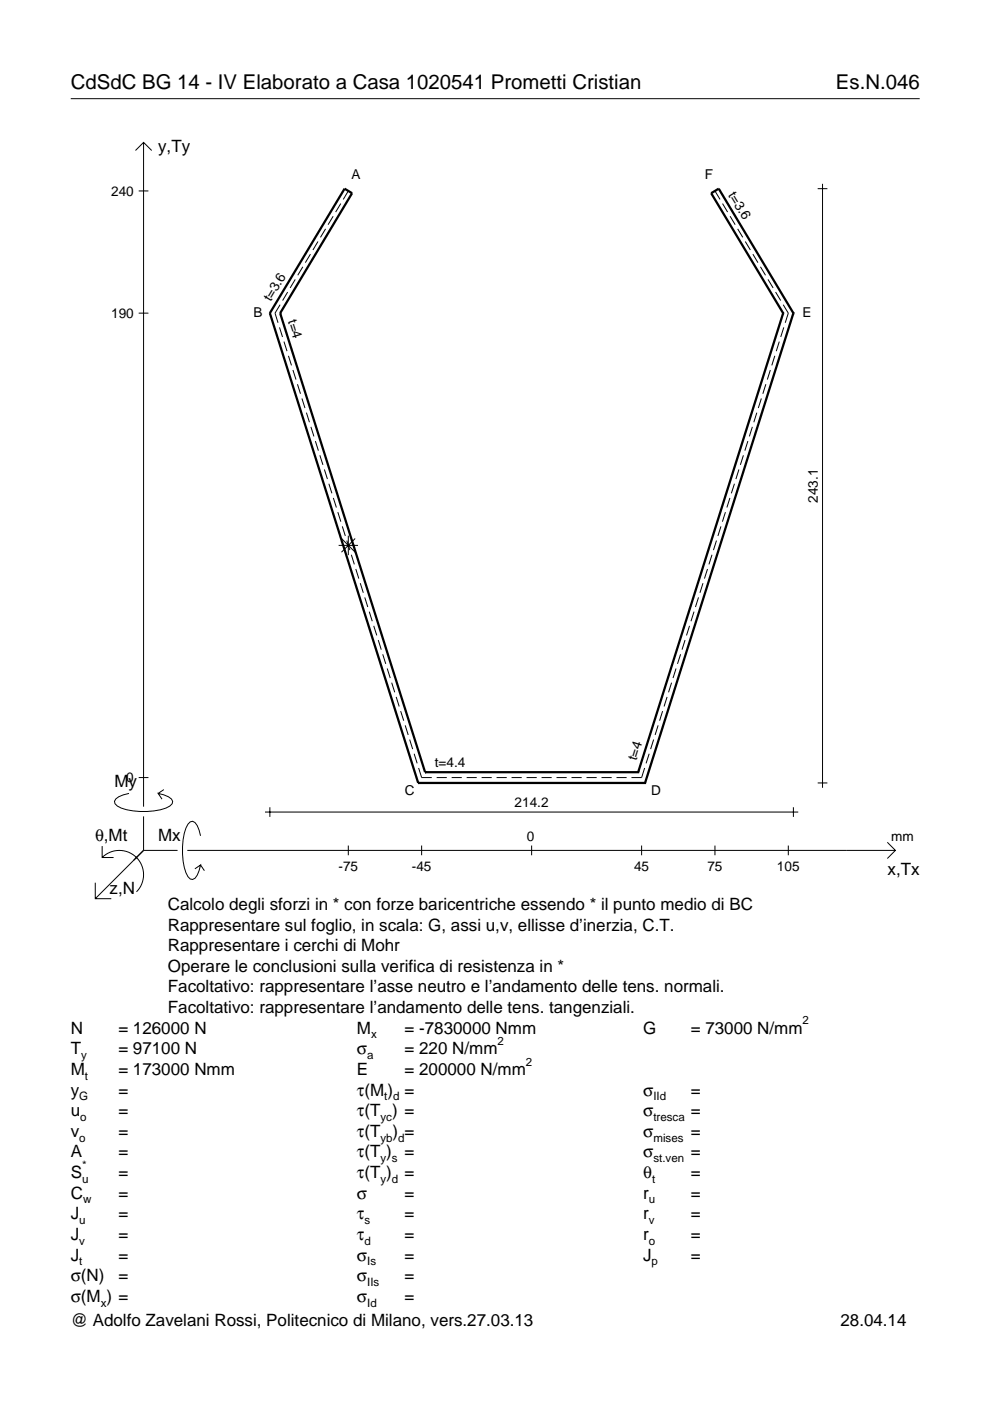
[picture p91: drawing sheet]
<svg xmlns="http://www.w3.org/2000/svg" width="210mm" height="297mm" viewBox="0 0 210 297" stroke-linecap="round" stroke-linejoin="round" font-family="sans-serif">
<defs><g id="words">
<g font-size="4.3">
<text x="15" y="18.9">CdSdC BG 14 - IV Elaborato a Casa 1020541 Prometti Cristian</text>
<text x="177.2" y="18.9">Es.N.046</text>
</g>
<g font-size="3.6">
<text x="33.5" y="32.3">y,Ty</text>
<text x="24.3" y="166.9">My</text>
<text x="20.1" y="178.2">θ,Mt</text>
<text x="33.5" y="178.2">Mx</text>
<text x="188.2" y="185.5">x,Tx</text>
<text x="23.2" y="189.6">z,N</text>
<text x="35.6" y="192.9">Calcolo degli sforzi in * con forze baricentriche essendo * il punto medio di BC</text>
<text x="35.6" y="197.3">Rappresentare sul foglio, in scala: G, assi u,v, ellisse d’inerzia, C.T.</text>
<text x="35.6" y="201.7">Rappresentare i cerchi di Mohr</text>
<text x="35.6" y="206">Operare le conclusioni sulla verifica di resistenza in *</text>
<text x="35.6" y="210.4">Facoltativo: rappresentare l’asse neutro e l’andamento delle tens. normali.</text>
<text x="35.6" y="214.8">Facoltativo: rappresentare l’andamento delle tens. tangenziali.</text>
<text x="15" y="219.2">N</text>
<text x="25.1" y="219.2">= 126000 N</text>
<text x="75.7" y="219.2">M</text>
<text x="85.8" y="219.2">= -7830000 Nmm</text>
<text x="136.4" y="219.2">G</text>
<text x="146.5" y="219.2">= 73000 N/mm</text>
<text x="15" y="227.9">M</text>
<text x="15" y="223.5">T</text>
<text x="25.1" y="227.9">= 173000 Nmm</text>
<text x="25.1" y="223.5">= 97100 N</text>
<text x="75.7" y="223.5">σ</text>
<text x="75.7" y="227.9">E</text>
<text x="85.8" y="223.5">= 220 N/mm</text>
<text x="85.8" y="227.9">= 200000 N/mm</text>
<text x="15" y="232.3">y</text>
<text x="25.1" y="232.3">=</text>
<text x="75.7" y="232.3">τ(M ) =</text>
<text x="136.4" y="232.3">σ</text>
<text x="146.5" y="232.3">=</text>
<text x="15" y="236.7">u</text>
<text x="25.1" y="236.7">=</text>
<text x="75.7" y="236.7">τ(T ) =</text>
<text x="136.4" y="236.7">σ</text>
<text x="146.5" y="236.7">=</text>
<text x="15" y="245.4">A</text>
<text x="15" y="241">v</text>
<text x="25.1" y="241">=</text>
<text x="25.1" y="245.4">=</text>
<text x="75.7" y="245.4">τ(T )</text>
<text x="75.7" y="241">τ(T</text>
<text x="83.3" y="241">) =</text>
<text x="85.8" y="245.4">=</text>
<text x="136.4" y="241">σ</text>
<text x="136.4" y="245.4">σ</text>
<text x="146.5" y="241">=</text>
<text x="146.5" y="245.4">=</text>
<text x="15" y="249.8">S</text>
<text x="25.1" y="249.8">=</text>
<text x="75.7" y="249.8">τ(T )</text>
<text x="85.8" y="249.8">=</text>
<text x="136.4" y="249.8">θ</text>
<text x="146.5" y="249.8">=</text>
<text x="15" y="254.2">C</text>
<text x="25.1" y="254.2">=</text>
<text x="75.7" y="254.2">σ</text>
<text x="85.8" y="254.2">=</text>
<text x="136.4" y="254.2">r</text>
<text x="146.5" y="254.2">=</text>
<text x="15" y="262.9">J</text>
<text x="15" y="258.5">J</text>
<text x="25.1" y="262.9">=</text>
<text x="25.1" y="258.5">=</text>
<text x="75.7" y="258.5">τ</text>
<text x="75.7" y="262.9">τ</text>
<text x="85.8" y="258.5">=</text>
<text x="85.8" y="262.9">=</text>
<text x="136.4" y="262.9">r</text>
<text x="136.4" y="258.5">r</text>
<text x="146.5" y="262.9">=</text>
<text x="146.5" y="258.5">=</text>
<text x="15" y="267.3">J</text>
<text x="25.1" y="267.3">=</text>
<text x="75.7" y="267.3">σ</text>
<text x="85.8" y="267.3">=</text>
<text x="136.4" y="267.3">J</text>
<text x="146.5" y="267.3">=</text>
<text x="15" y="271.7">σ(N)</text>
<text x="25.1" y="271.7">=</text>
<text x="75.7" y="271.7">σ</text>
<text x="85.8" y="271.7">=</text>
<text x="15" y="276">σ(M ) =</text>
<text x="15" y="281.2">@ Adolfo Zavelani Rossi, Politecnico di Milano, vers.27.03.13</text>
<text x="75.7" y="276">σ</text>
<text x="85.8" y="276">=</text>
<text x="178.2" y="281.2">28.04.14</text>
</g>
<g font-size="2.9">
<text x="23.6" y="41.5">240</text>
<text x="74.5" y="38">A</text>
<text x="149.4" y="38">F</text>
<text x="154.3" y="41.2" transform="rotate(59 154.3 41.2)">t=3.6</text>
<text x="57.4" y="64.1" transform="rotate(-59 57.4 64.1)">t=3.6</text>
<text x="23.6" y="67.4">190</text>
<text x="53.8" y="67.3">B</text>
<text x="61" y="68.1" transform="rotate(72 61 68.1)">t=4</text>
<text x="170.2" y="67.3">E</text>
<text x="173.4" y="106.6" transform="rotate(-90 173.4 106.6)">243.1</text>
<text x="134.9" y="161.4" transform="rotate(-72 134.9 161.4)">t=4</text>
<text x="26.8" y="165.9">0</text>
<text x="92.2" y="162.7">t=4.4</text>
<text x="85.9" y="168.5">C</text>
<text x="109.1" y="171.2">214.2</text>
<text x="138.1" y="168.5">D</text>
<text x="111.7" y="178.2">0</text>
<text x="189" y="178.2">mm</text>
<text x="71.8" y="184.7">-75</text>
<text x="87.3" y="184.7">-45</text>
<text x="134.4" y="184.7">45</text>
<text x="150" y="184.7">75</text>
<text x="164.7" y="184.7">105</text>
</g>
<g font-size="2.4">
<text x="78.7" y="220.2">x</text>
<text x="105.5" y="221.5">2</text>
<text x="170.2" y="217.2">2</text>
<text x="17.2" y="224.5">y</text>
<text x="77.9" y="224.5">a</text>
<text x="111.5" y="225.9">2</text>
<text x="16.8" y="233.3">G</text>
<text x="18" y="228.9">t</text>
<text x="81.5" y="233.3">t d</text>
<text x="138.5" y="233.3">IId</text>
<text x="17" y="237.7">o</text>
<text x="80.7" y="237.7">yc</text>
<text x="138.5" y="237.7">tresca</text>
<text x="16.8" y="242">o</text>
<text x="80.7" y="242">yb d</text>
<text x="138.5" y="242">mises</text>
<text x="17.4" y="250.8">u</text>
<text x="17.4" y="247.8">*</text>
<text x="80.7" y="246.4">y s</text>
<text x="80.7" y="250.8">y d</text>
<text x="138.2" y="250.8">t</text>
<text x="138.5" y="246.4">st.ven</text>
<text x="17.6" y="255.2">w</text>
<text x="137.6" y="255.2">u</text>
<text x="16.8" y="263.9">v</text>
<text x="16.8" y="259.5">u</text>
<text x="77.3" y="259.5">s</text>
<text x="77.3" y="263.9">d</text>
<text x="137.6" y="263.9">o</text>
<text x="137.6" y="259.5">v</text>
<text x="16.8" y="268.3">t</text>
<text x="77.9" y="268.3">Is</text>
<text x="138.2" y="268.3">p</text>
<text x="77.9" y="272.7">IIs</text>
<text x="21.4" y="277">x</text>
<text x="77.9" y="277">Id</text>
</g>
</g></defs>
<g fill="none" stroke="#000" stroke-width=".21">
<path d="M15 20.9h180M28.7 31.9l1.7-1.7 1.8 1.7M30.4 30.2v140.8M174.4 39v128M29.4 40.5h2.1M62.6 59.2l-1.1 1.8M64.2 56.6l-1.1 1.8M65.8 53.9l-1.1 1.8M67.4 51.2l-1.1 1.8M69 48.5l-1.1 1.8M70.6 45.8l-1 1.8M72.2 43.2l-1 1.8"/>
<path d="M73.8 40.5l-1 1.8M151.6 40.5l1.1 1.8M153.2 43.2l1.1 1.8M154.8 45.8l1.1 1.8M156.4 48.5l1.1 1.8M158 51.2l1.1 1.8M159.6 53.9l1.1 1.8M161.2 56.6l1.1 1.8M162.8 59.2l1.1 1.8M173.4 40h2M29.4 66.4h2.1M59.3 69.4l.6 2"/>
<path d="M59.4 64.6l-1.1 1.8 .6 2M60.2 72.4l.6 2.1M61 61.9l-1.1 1.8M61.2 75.4l.6 2.1M62.1 78.5l.7 2M163.3 78.5l-.6 2M164.3 75.4l-.7 2.1M164.4 61.9l1.1 1.8M165.2 72.4l-.6 2.1M166.1 64.6l1 1.8-.6 2M166.2 69.4l-.7 2M63.1 81.5l.6 2"/>
<path d="M64 84.5l.7 2M65 87.5l.6 2M65.9 90.5l.7 2M66.9 93.5l.6 2.1M67.8 96.5l.7 2.1M68.8 99.5l.6 2.1M156.7 99.5l-.7 2.1M157.6 96.5l-.6 2.1M158.6 93.5l-.7 2.1M159.5 90.5l-.6 2M160.5 87.5l-.7 2M161.4 84.5l-.6 2"/>
<path d="M162.4 81.5l-.7 2M69.7 102.6l.7 2M70.7 105.6l.6 2M71.6 108.6l.7 2M71.8 115.6h4.1M72.4 114.2l2.9 2.9M72.6 111.6l.6 2M73.5 114.6l.7 2M73.8 113.6v4.1M74.5 117.6l.6 2.1M75.3 114.2l-2.9 2.9M151 117.6l-.7 2.1"/>
<path d="M151.9 114.6l-.6 2M152.9 111.6l-.7 2M153.8 108.6l-.6 2M154.8 105.6l-.7 2M155.7 102.6l-.6 2M75.4 120.6l.7 2.1M76.4 123.7l.6 2M77.3 126.7l.7 2M78.3 129.7l.6 2M79.2 132.7l.7 2M80.2 135.7l.6 2M81.1 138.7l.7 2.1"/>
<path d="M144.3 138.7l-.7 2.1M145.2 135.7l-.6 2M146.2 132.7l-.6 2M147.1 129.7l-.6 2M148.1 126.7l-.6 2M149 123.7l-.6 2M150 120.6l-.6 2.1M82.1 141.7l.6 2.1M83 144.7l.7 2.1M84 147.8l.6 2M84.9 150.8l.7 2M85.9 153.8l.6 2"/>
<path d="M86.9 156.8l.6 2M87.8 159.8l.6 2M137.6 159.8l-.6 2M138.6 156.8l-.7 2M139.5 153.8l-.6 2M140.5 150.8l-.7 2M141.4 147.8l-.6 2M142.4 144.7l-.7 2.1M143.3 141.7l-.6 2.1M21.7 179.4v2.4h2.4M27.3 168.2a3.6 3.6 0 0 0-3 1.7l.1 .5a5.6 5.6 0 0 0 3.8 1.5 13.4 13.4 0 0 0 7.8-1l.5-.5 .1-.5a3.6 3.6 0 0 0-3.1-1.7l.8 1.2M29.4 164.9h2.1"/>
<path d="M30.4 173.1v7.2M34.7 167.4l-1.2 .8M42.5 177.2a3.6 3.6 0 0 0-1.7-3.1l-.5 .2a5.7 5.7 0 0 0-1.5 3.7 13.3 13.3 0 0 0 1 7.9l.5 .5 .5 .1a3.6 3.6 0 0 0 1.7-3.1l-1.2 .8M56.2 172.2h113M57.2 171.2v2M73.8 179.3v2M88.8 162.8l.6 2.1h2.1M89.4 179.3v2M92.6 164.9h2.1M95.8 164.9h2.1M98.9 164.9h2.2M102.1 164.9h2.2"/>
<path d="M105.3 164.9h2.1M108.5 164.9h2.1M111.6 164.9h2.2M112.7 179.3v2M114.8 164.9h2.2M118 164.9h2.1M121.2 164.9h2.1M124.4 164.9h2.1M127.5 164.9h2.2M130.7 164.9h2.2M136 179.3v2M136.7 162.8l-.7 2.1h-2.1"/>
<path d="M151.6 179.3v2M167.1 179.3v2M168.2 171.2v2M173.4 166h2M188.1 178.6l1.7 1.7-1.7 1.7M20.2 187.2v3.3h3.4M21.7 181.8a5.1 5.1 0 0 1 7.2 0 5.1 5.1 0 0 1 0 7.3M30.4 180.3l-10.2 10.2M30.4 180.3h7.2M39.7 180.3h150.1M42.5 183.4l.8 1.2"/>
</g>
<g fill="none" stroke="#000" stroke-width=".48">
<path d="M57.2 66.4h.1M57.2 66.4l15.9-26.4 1.5 1-15.2 25.4M57.2 66.4l31.5 99.6M59.4 66.4h.1M59.4 66.4l30.7 97.3M166 66.4h.1M166 66.4l-30.7 97.3M168.2 66.4h.1M168.2 66.4l-31.4 99.6M168.2 66.4l-15.8-26.4-1.6 1 15.2 25.4M88.7 166h.1M88.7 166h48.1"/>
<path d="M90.1 163.7h.1M90.1 163.7h45.2M135.3 163.7h.1M136.8 166h.1"/>
</g>
<use href="#words"/>
</svg>
